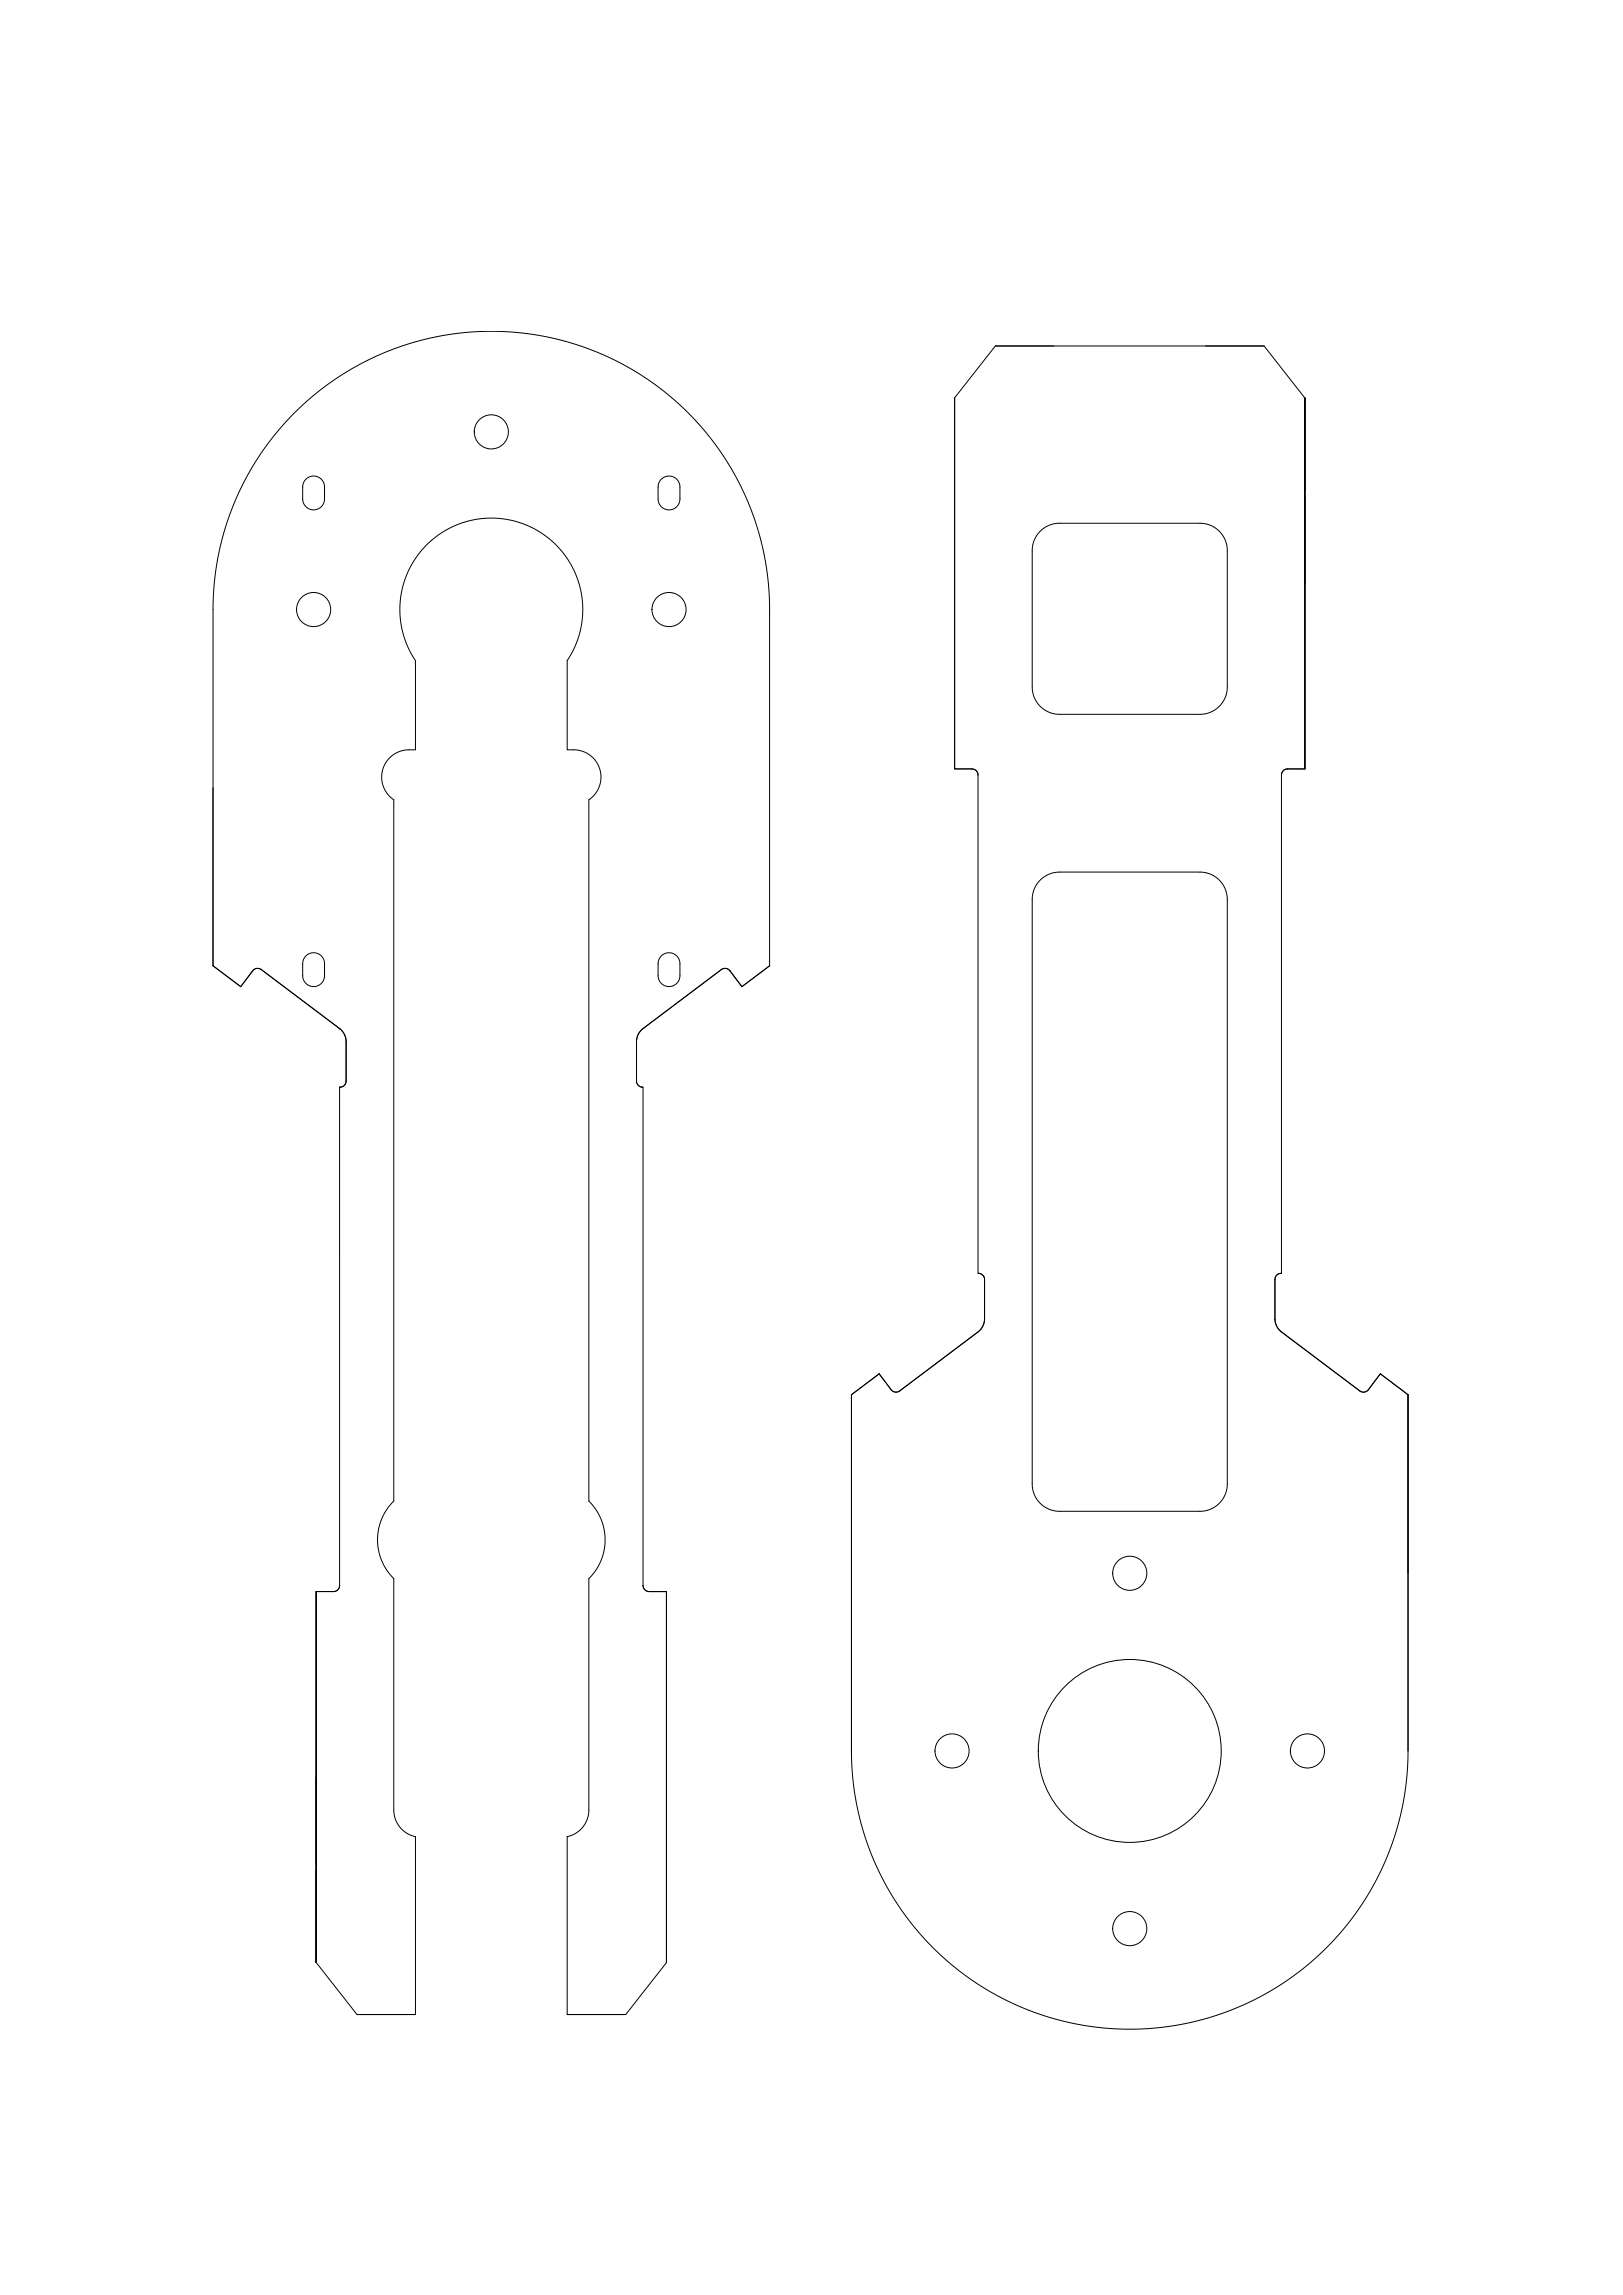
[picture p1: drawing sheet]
<svg xmlns="http://www.w3.org/2000/svg" width="594mm" height="841mm" viewBox="0 0 594 841" stroke-linecap="round" stroke-linejoin="round" font-family="sans-serif">
<g fill="none" stroke="#000" stroke-width=".37">
<path d="M441.6 126.7h21.4l14.9 19.1v135.9h-6.3M463 126.7h-98.5l-14.9 19M349.6 145.7v136h7l1.2 .9 .4 1.3M112.1 175.5l1.7-1h2l1.7 .9 1.1 1.6 .3 1.3-.1 5.4-.8 1.5-1.6 1.3-1.4 .3-1.7-.3-1.3-1-.8-1.2-.3-1.4v-4.9l.4-1.4zM242.3 175.4l1.8-.9h1.9l1.7 .9 1.1 1.7 .2 1.2-.1 5.5-1 1.7-1.6 1.1-1.4 .2-1.6-.4-1.2-.9-.8-1.4-.3-1.2 .1-5 .4-1.3zM477.9 179.8v-34v67.9M380.9 194.7l1.4-1.2 1.7-1 1.9-.6 2-.2h52.1l3.6 .8 2.8 1.9 1.3 1.5 1 1.9 .6 1.8 .2 2v50.5l-.8 3.5-2 3-1.5 1.2-1.6 1-1.9 .6-2 .3-52.2-.1-3.3-.7-3-2-1.3-1.5-1.1-1.8-.5-1.9-.2-1.9v-50.6l.7-3.4zM358.2 283.9v182.5l1.6 .5 .8 1.5v15.4l-.8 2.2-1.5 1.8-29 21.9-1.4 .2-1.2-.5-4.7-6.2-10.1 7.7v131.1l.7 11.4 1.4 8.6 2.4 9.4 2.9 8.3 3.9 8.5 4.7 8.1 5.4 7.7 5.9 6.9 6.7 6.5 7 5.8 7.8 5.2 8 4.4 8 3.5 9.2 3.1 8.8 2.1 9 1.3 9.3 .5 9.1-.3 9.6-1.3 8.6-1.9 9.4-3.1 8.4-3.5 8-4.3 8-5.4 7.1-5.7 6.5-6.3 6-6.8 5.3-7.4 4.8-8.1 4-8.4 3-8.3 2.5-9.3 1.6-9.3 .8-11.9v-131.1l-10.2-7.7-4.7 6.2-1.2 .5-1.3-.2-29.1-21.9-1.5-1.8-.7-2.2v-15.4l.8-1.5 1.5-.5v-182.5M471.6 281.7l-.9 .1-.8 .6-.6 1.5M471.6 281.7l-1.6 .6-.7 1.6M380.9 322.4l1.6-1.2 1.6-.9 3.5-.8h52.5l3 .6 2.8 1.7 2 2.3 1.3 2.8 .3 2.5v214.5l-.6 3.1-1.6 2.9-2.4 2.1-3 1.3-2.2 .3-52.8-.1-2.8-.7-2.7-1.7-1.8-2.1-1.2-2.9-.3-2.4v-214.3l.2-2 .5-1.9zM112.1 350.1l1.6-.9 2.1-.1 1.7 .9 1.1 1.6 .3 1.3-.2 5.5-.9 1.7-1.4 1-1.6 .3-1.5-.3-1.3-.9-.8-1.3-.3-1.3v-5l.4-1.3z"/>
<path d="M242.3 350.1l1.8-1h1.9l1.7 1 1.1 1.6 .2 1.2-.1 5.5-1 1.8-1.6 1-1.4 .2-1.6-.4-1.2-.9-.8-1.3-.3-1.3 .1-5.1 .4-1.2zM122.1 583h-6.3v135.9l14.9 19h21.5M124.4 580.7v-182.5l1.6-.5 .8-1.5-.1-15.4-.7-2.2-1.4-1.7-29.1-21.9-1.3-.3-1.4 .6-4.6 6.1-10.2-7.6v-130.8l.8-12 1.5-9.2 2.3-8.8 3.2-8.8 3.9-8.2 4.5-7.9 5.1-7.2 5.9-6.9 6.7-6.6 7.2-5.9 7.5-5.1 8.2-4.5 8.4-3.7 9.1-3 8.6-2 9.2-1.4 9.1-.4 9.7 .3 9.3 1.3 9.1 2.1 8.3 2.7 8.9 3.8 7.8 4.2 7.5 5 7.4 5.9 6.5 6.2 6.3 7.3 5.3 7.4 4.8 8.1 4 8.5 3.2 8.8 2.3 8.8 1.5 9.2 .8 12v130.8l-10.2 7.6-4.6-6.1-1.4-.6-1.3 .3-29.1 21.9-1.4 1.7-.7 2.2-.1 15.4 .8 1.5 1.6 .5v182.5M124.4 580.8l-.7 1.6-1.6 .6M124.4 580.7l-.2 1-.5 .7-1.6 .6M235.5 580.7l.5 1.4 1.3 .8 6.8 .1M244.1 583v135.9l-14.9 19h-21.5v-65.1l2.8-1.1 2.5-2 1.8-2.6 .8-2.8 .1-86 2.5-3 1.7-3.2 1.2-3.5 .5-3.7-.2-4.1-1.2-4.1-1.9-3.7-2.6-3.1v-256.9l2-1.8 1.4-2.1 .8-2.4 .2-2.6-.3-2.1-.8-1.9-1.2-1.8-1.6-1.5-1.7-1.1-1.9-.7-4.9-.3v-32.7l2.3-3.9 1.8-4.5 1.1-4.3 .5-4.8-.1-4.2-.6-4.1-1.2-4.1-1.5-3.5-2.6-4.5-3.4-4.2-4.2-3.6-4.9-3-4.9-2-5.1-1.2-5.4-.3-5.3 .5-4.1 1-4.1 1.5-3.8 2.1-3.6 2.5-3.1 3-2.8 3.4-2.2 3.6-2 4.2-1.7 6.5-.3 3.7v3.4l.5 4.1 1.2 4.6 1.7 4.2 2.3 3.9v32.7l-4.9 .3-1.9 .7-1.8 1.1-1.5 1.5-1.2 1.8-.7 1.7-.4 2.3 .2 2.6 .9 2.5 1.3 2 2 1.8v256.9l-2.5 2.9-2 3.9-1.1 3.8-.3 4.3 .5 3.8 1.1 3.4 1.9 3.4 2.4 2.8 .1 86.1 .8 2.8 1.7 2.6 2.5 2 2.9 1.1v65.1M115.8 650.9v68v-34M130.7 737.9h21.5"/>
<circle cx="179.9" cy="158.2" r="6.3"/>
<circle cx="114.9" cy="223.3" r="6.3"/>
<circle cx="245" cy="223.3" r="6.3"/>
<circle cx="413.8" cy="576.3" r="6.2"/>
<circle cx="348.7" cy="641.4" r="6.3"/>
<circle cx="413.8" cy="641.4" r="33.5"/>
<circle cx="478.9" cy="641.4" r="6.3"/>
<circle cx="413.8" cy="706.5" r="6.2"/>
</g>
</svg>
